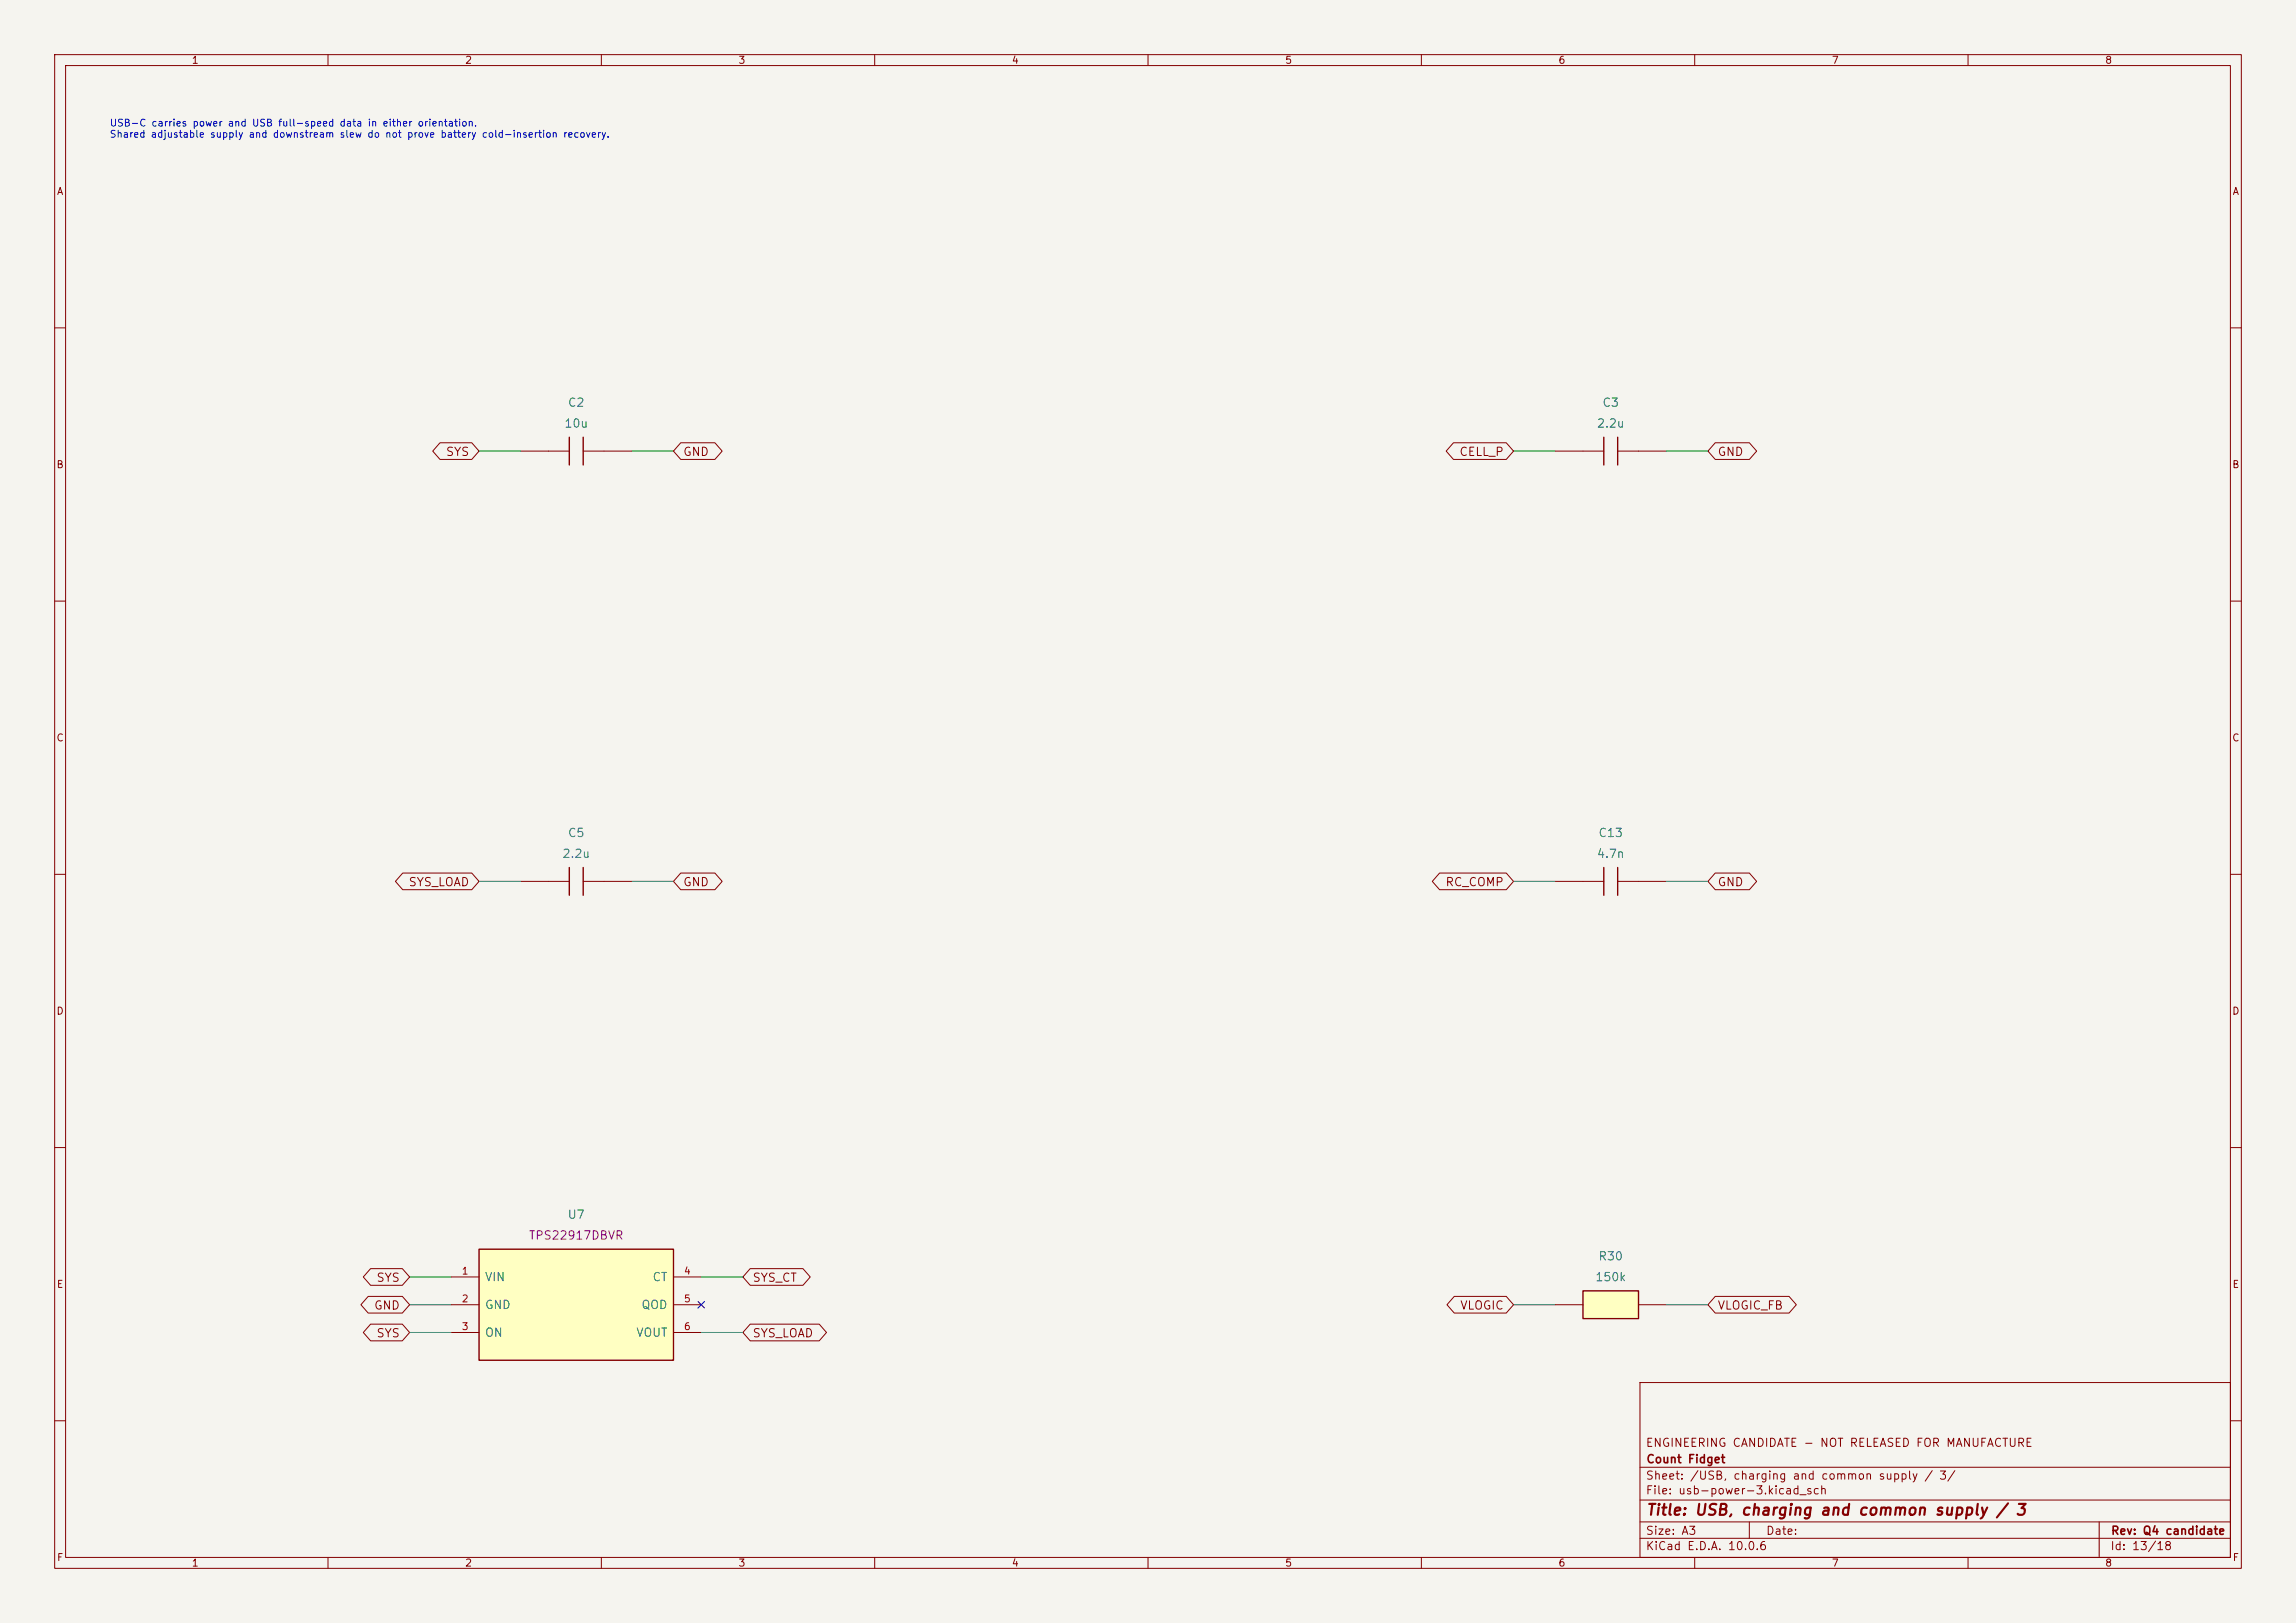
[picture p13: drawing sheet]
<svg xmlns="http://www.w3.org/2000/svg" width="420mm" height="297mm" viewBox="0 0 420 297" stroke-linecap="round" stroke-linejoin="round" font-family="sans-serif">
<defs><g id="words">
<text font-size="2" fill="#840000" x="301" y="277.8">Title: USB, charging and common supply / 3</text>
<g font-size="1.5" fill="#006464">
<text x="103.8" y="74.8">C2</text>
<text x="293" y="74.8">C3</text>
<text x="103.1" y="78.6">10u</text>
<text x="292" y="78.6">2.2u</text>
<text x="103.8" y="153.6">C5</text>
<text x="292.3" y="153.6">C13</text>
<text x="102.8" y="157.4">2.2u</text>
<text x="292" y="157.4">4.7n</text>
<text x="103.7" y="223.4">U7</text>
<text x="292.3" y="231">R30</text>
<text x="88.6" y="234.8">VIN</text>
<text x="88.6" y="239.9">GND</text>
<text x="117.2" y="239.9">QOD</text>
<text x="119.2" y="234.8">CT</text>
<text x="291.7" y="234.8">150k</text>
<text x="88.6" y="245">ON</text>
<text x="116.3" y="245">VOUT</text>
</g>
<g font-size="1.5" fill="#840000">
<text x="81.5" y="83.8">SYS</text>
<text x="124.9" y="83.8">GND</text>
<text x="266.8" y="83.8">CELL_P</text>
<text x="314.1" y="83.8">GND</text>
<text x="74.6" y="162.6">SYS_LOAD</text>
<text x="124.9" y="162.6">GND</text>
<text x="264.3" y="162.6">RC_COMP</text>
<text x="314.1" y="162.6">GND</text>
<text x="68.8" y="234.9">SYS</text>
<text x="137.6" y="234.9">SYS_CT</text>
<text x="68.3" y="240">GND</text>
<text x="68.8" y="245.1">SYS</text>
<text x="137.6" y="245.1">SYS_LOAD</text>
<text x="267" y="240">VLOGIC</text>
<text x="314.1" y="240">VLOGIC_FB</text>
<text x="300.9" y="265.1">ENGINEERING CANDIDATE - NOT RELEASED FOR MANUFACTURE</text>
<text x="301" y="268.1">Count Fidget</text>
<text x="300.9" y="273.8">File: usb-power-3.kicad_sch</text>
<text x="300.9" y="271.1">Sheet: /USB, charging and common supply / 3/</text>
<text x="300.9" y="281.2">Size: A3</text>
<text x="322.9" y="281.2">Date:</text>
<text x="386" y="281.2">Rev: Q4 candidate</text>
<text x="300.9" y="284">KiCad E.D.A. 10.0.6</text>
<text x="385.9" y="284">Id: 13/18</text>
</g>
<text font-size="1.5" fill="#840084" x="96.6" y="227.2">TPS22917DBVR</text>
<g font-size="1.3" fill="#840000">
<text x="35" y="12">1</text>
<text x="85" y="12">2</text>
<text x="135" y="12">3</text>
<text x="185" y="12">4</text>
<text x="235" y="12">5</text>
<text x="285" y="12">6</text>
<text x="335" y="12">7</text>
<text x="385" y="12">8</text>
<text x="10.3" y="36">A</text>
<text x="408.3" y="36">A</text>
<text x="10.2" y="86">B</text>
<text x="408.2" y="86">B</text>
<text x="10.2" y="136">C</text>
<text x="408.2" y="136">C</text>
<text x="10.2" y="186">D</text>
<text x="408.2" y="186">D</text>
<text x="10.3" y="236">E</text>
<text x="408.3" y="236">E</text>
<text x="10.3" y="286">F</text>
<text x="35" y="287">1</text>
<text x="85" y="287">2</text>
<text x="135" y="287">3</text>
<text x="185" y="287">4</text>
<text x="235" y="287">5</text>
<text x="285" y="287">6</text>
<text x="335" y="287">7</text>
<text x="385" y="287">8</text>
<text x="408.3" y="286">F</text>
</g>
<g font-size="1.3" fill="#0000c2">
<text x="20" y="23.5">USB-C carries power and USB full-speed data in either orientation.</text>
<text x="20" y="25.5">Shared adjustable supply and downstream slew do not prove battery cold-insertion recovery.</text>
</g>
<g font-size="1.3" fill="#a90000">
<text x="84.4" y="233.5">1</text>
<text x="125" y="233.5">4</text>
<text x="84.4" y="238.6">2</text>
<text x="125" y="238.6">5</text>
<text x="84.4" y="243.7">3</text>
<text x="125" y="243.7">6</text>
</g>
</g></defs>
<path d="M0 0h420v297h-420z" fill="#f5f4ef" stroke="#f5f4ef" stroke-width=".18"/>
<g fill="none" stroke="#840000" stroke-width=".18">
<path d="M10 10h400v277h-400zM12 12h396v273h-396zM60 10v2M110 10v2M160 10v2M210 10v2M260 10v2M310 10v2M360 10v2M10 60h2M408 60h2M10 110h2"/>
<path d="M408 110h2M10 160h2M408 160h2M95.2 161.3h8.9M106.7 161.3h8.9M10 210h2M408 210h2M300 253h108v32h-108zM10 260h2M300 278.5h108M300 274.5h108M300 268.5h108"/>
<path d="M320 278.5v3M384 278.5v6.5M408 260h2M60 285v2M110 285v2M160 285v2M210 285v2M260 285v2M300 281.5h108M310 285v2M360 285v2"/>
</g>
<path d="M104.1 158.8v5M106.7 158.8v5" fill="none" stroke="#840000" stroke-width=".25"/>
<path d="M87.6 228.6h35.6v20.3h-35.6z" fill="#ffffc2"/>
<path d="M293.4 158.8v5M295.9 158.8v5M87.6 228.6h35.6v20.3h-35.6z" fill="none" stroke="#840000" stroke-width=".25"/>
<path d="M284.5 161.3h8.9M295.9 161.3h8.9M82.5 233.7h5.1M82.5 238.8h5.1M123.2 233.7h5.1M123.2 238.8h5.1M82.5 243.8h5.1M123.2 243.8h5.1" fill="none" stroke="#840000" stroke-width=".18"/>
<path d="M289.6 236.2h10.1v5.1h-10.1z" fill="#ffffc2"/>
<path d="M104.1 80v5.1M106.7 80v5.1M293.4 80v5.1M295.9 80v5.1M289.6 236.2h10.1v5.1h-10.1z" fill="none" stroke="#840000" stroke-width=".25"/>
<g fill="none" stroke="#840000" stroke-width=".18">
<path d="M80.5 81h5.8l1.3 1.6-1.3 1.5h-5.8l-1.3-1.5zM95.2 82.6h8.9M106.7 82.6h8.9M124.5 81h6.3l1.3 1.6-1.3 1.5h-6.3l-1.3-1.5zM265.9 81h9.6l1.4 1.6-1.4 1.5h-9.6l-1.4-1.5zM284.5 82.6h8.9M295.9 82.6h8.9M313.8 81h6.2l1.3 1.6-1.3 1.5h-6.2l-1.4-1.5zM73.7 159.8h12.6l1.3 1.5-1.3 1.5h-12.6l-1.4-1.5zM124.5 159.8h6.3l1.3 1.5-1.3 1.5h-6.3l-1.3-1.5zM263.3 159.8h12.2l1.4 1.5-1.4 1.5h-12.2l-1.3-1.5zM313.8 159.8h6.2l1.3 1.5-1.3 1.5h-6.2l-1.4-1.5z"/>
<path d="M67.4 237.2h6.2l1.3 1.6-1.3 1.5h-6.2l-1.4-1.5zM67.8 232.2h5.8l1.3 1.5-1.3 1.5h-5.8l-1.3-1.5zM137.2 232.2h9.7l1.3 1.5-1.3 1.5h-9.7l-1.3-1.5zM266 237.2h9.5l1.4 1.6-1.4 1.5h-9.5l-1.3-1.5zM284.5 238.8h5.1M299.7 238.8h5.1M313.8 237.2h13.5l1.3 1.6-1.3 1.5h-13.5l-1.4-1.5zM67.8 242.3h5.8l1.3 1.5-1.3 1.6h-5.8l-1.3-1.6zM137.2 242.3h12.7l1.3 1.5-1.3 1.6h-12.7l-1.3-1.6z"/>
</g>
<g fill="none" stroke="#009600" stroke-width=".18">
<path d="M87.6 82.6h7.6M115.6 82.6h7.6M276.9 82.6h7.6M304.8 82.6h7.6M87.6 161.3h7.6M115.6 161.3h7.6M276.9 161.3h7.6M304.8 161.3h7.6M74.9 238.8h7.6M74.9 233.7h7.6M128.3 233.7h7.6M276.9 238.8h7.6"/>
<path d="M304.8 238.8h7.6M74.9 243.8h7.6M128.3 243.8h7.6"/>
</g>
<path d="M127.7 238.2l1.2 1.2M128.9 238.2l-1.2 1.2" fill="none" stroke="#000084" stroke-width=".18"/>
<use href="#words"/>
</svg>
